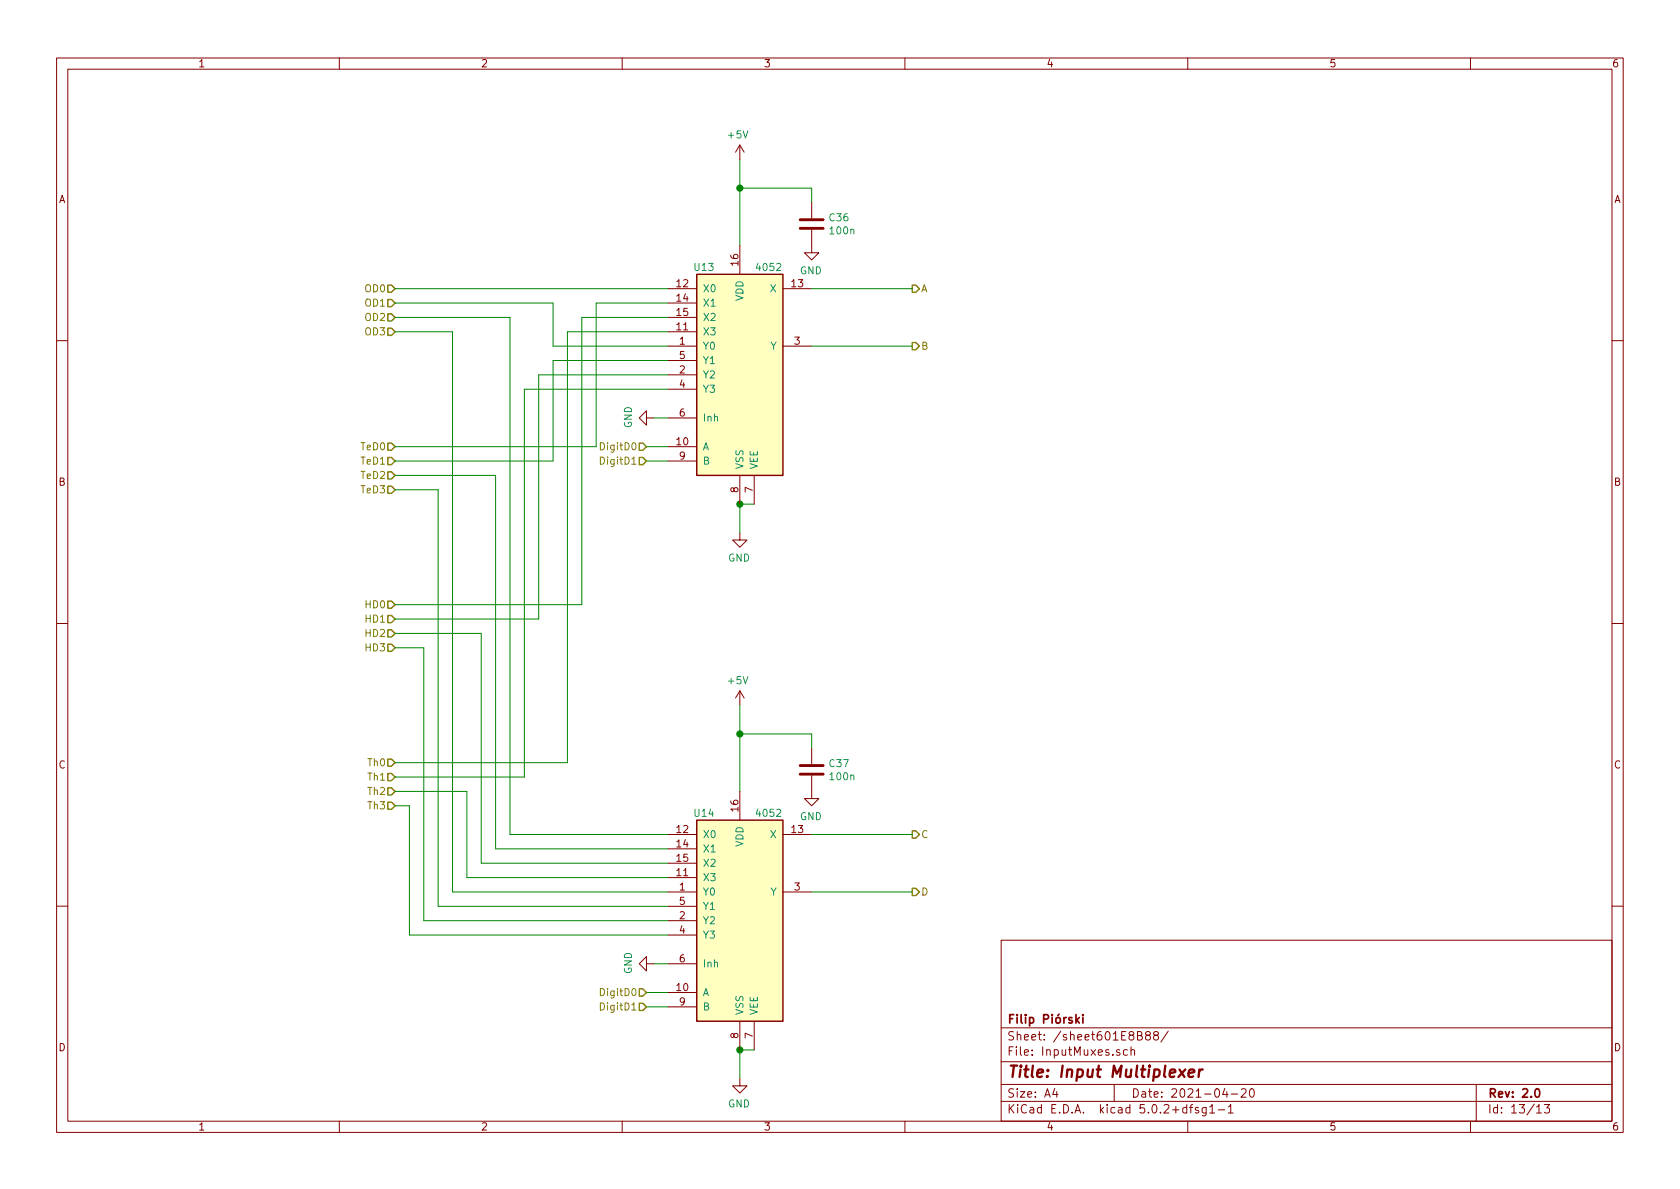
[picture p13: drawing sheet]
EESchema Schematic File Version 4
LIBS:XYgen-cache
EELAYER 26 0
EELAYER END
$Descr A4 11693 8268
encoding utf-8
Sheet 13 13
Title "Input Multiplexer"
Date "2021-04-20"
Rev "2.0"
Comp "Filip Piórski"
Comment1 ""
Comment2 ""
Comment3 ""
Comment4 ""
$EndDescr
Wire Wire Line
	4650 7000 4500 7000
Wire Wire Line
	4650 6900 4500 6900
Wire Wire Line
	4650 3200 4500 3200
Wire Wire Line
	4650 3100 4500 3100
Wire Wire Line
	2850 6500 4650 6500
Wire Wire Line
	2850 5600 2850 6500
Wire Wire Line
	2950 6400 4650 6400
Wire Wire Line
	4650 6300 3050 6300
Wire Wire Line
	3150 6200 4650 6200
Wire Wire Line
	3250 6100 4650 6100
Wire Wire Line
	3250 5500 3250 6100
Wire Wire Line
	3350 6000 4650 6000
Wire Wire Line
	3450 5900 4650 5900
Wire Wire Line
	3550 5800 4650 5800
Wire Wire Line
	3650 2700 4650 2700
Wire Wire Line
	3750 2600 4650 2600
Wire Wire Line
	3850 2500 4650 2500
Wire Wire Line
	3850 2400 4650 2400
Wire Wire Line
	3850 2100 3850 2400
Wire Wire Line
	3950 2300 4650 2300
Wire Wire Line
	4050 2200 4650 2200
Wire Wire Line
	4150 2100 4650 2100
Wire Wire Line
	4550 6700 4650 6700
$Comp
L power:GND #PWR?
U 1 1
P 4550 6700
AR Path="/602B40FB" Ref="#PWR?"  Part="1" 
AR Path="/5F9E0DAD/602B40FB" Ref="#PWR?"  Part="1" 
AR Path="/601DE80D/602B40FB" Ref="#PWR?"  Part="1" 
AR Path="/6024326B/602B40FB" Ref="#PWR?"  Part="1" 
AR Path="/601DE80D/6024326B/602B40FB" Ref="#PWR?"  Part="1" 
AR Path="/601E8D62/602B40FB" Ref="#PWR0107"  Part="1" 
F 0 "#PWR0107" H 4550 6450 50  0001 C CNN
F 1 "GND" H 4555 6527 50  0000 C CNN
F 2 "" H 4550 6700 50  0001 C CNN
F 3 "" H 4550 6700 50  0001 C CNN
	1    4550 6700
	0    1    -1   0   
$EndComp
Wire Wire Line
	5150 7300 5250 7300
Wire Wire Line
	5150 7300 5150 7500
$Comp
L power:GND #PWR?
U 1 1
P 5150 7500
AR Path="/602B4103" Ref="#PWR?"  Part="1" 
AR Path="/5F9E0DAD/602B4103" Ref="#PWR?"  Part="1" 
AR Path="/601DE80D/602B4103" Ref="#PWR?"  Part="1" 
AR Path="/6024326B/602B4103" Ref="#PWR?"  Part="1" 
AR Path="/601DE80D/6024326B/602B4103" Ref="#PWR?"  Part="1" 
AR Path="/601E8D62/602B4103" Ref="#PWR0111"  Part="1" 
F 0 "#PWR0111" H 5150 7250 50  0001 C CNN
F 1 "GND" H 5155 7327 50  0000 C CNN
F 2 "" H 5150 7500 50  0001 C CNN
F 3 "" H 5150 7500 50  0001 C CNN
	1    5150 7500
	-1   0    0    -1  
$EndComp
$Comp
L power:GND #PWR?
U 1 1
P 5650 5500
AR Path="/602B4109" Ref="#PWR?"  Part="1" 
AR Path="/5F9E0DAD/602B4109" Ref="#PWR?"  Part="1" 
AR Path="/601DE80D/602B4109" Ref="#PWR?"  Part="1" 
AR Path="/6024326B/602B4109" Ref="#PWR?"  Part="1" 
AR Path="/601DE80D/6024326B/602B4109" Ref="#PWR?"  Part="1" 
AR Path="/601E8D62/602B4109" Ref="#PWR0113"  Part="1" 
F 0 "#PWR0113" H 5650 5250 50  0001 C CNN
F 1 "GND" H 5655 5327 50  0000 C CNN
F 2 "" H 5650 5500 50  0001 C CNN
F 3 "" H 5650 5500 50  0001 C CNN
	1    5650 5500
	-1   0    0    -1  
$EndComp
Wire Wire Line
	5150 4900 5150 5100
$Comp
L power:+5V #PWR?
U 1 1
P 5150 4900
AR Path="/602B4110" Ref="#PWR?"  Part="1" 
AR Path="/5F9E0DAD/602B4110" Ref="#PWR?"  Part="1" 
AR Path="/601DE80D/602B4110" Ref="#PWR?"  Part="1" 
AR Path="/6024326B/602B4110" Ref="#PWR?"  Part="1" 
AR Path="/601DE80D/6024326B/602B4110" Ref="#PWR?"  Part="1" 
AR Path="/601E8D62/602B4110" Ref="#PWR0110"  Part="1" 
F 0 "#PWR0110" H 5150 4750 50  0001 C CNN
F 1 "+5V" H 5165 5073 50  0000 C CNN
F 2 "" H 5150 4900 50  0001 C CNN
F 3 "" H 5150 4900 50  0001 C CNN
	1    5150 4900
	-1   0    0    -1  
$EndComp
Wire Wire Line
	5150 5100 5650 5100
Wire Wire Line
	5650 5100 5650 5200
Connection ~ 5150 5100
Wire Wire Line
	5150 5500 5150 5100
$Comp
L Device:C C?
U 1 1
P 5650 5350
AR Path="/602B411A" Ref="C?"  Part="1" 
AR Path="/6024326B/602B411A" Ref="C?"  Part="1" 
AR Path="/601DE80D/6024326B/602B411A" Ref="C?"  Part="1" 
AR Path="/601E8D62/602B411A" Ref="C37"  Part="1" 
F 0 "C37" H 5765 5396 50  0000 L CNN
F 1 "100n" H 5765 5305 50  0000 L CNN
F 2 "Capacitor_SMD:C_0805_2012Metric_Pad1.15x1.40mm_HandSolder" H 5688 5200 50  0001 C CNN
F 3 "~" H 5650 5350 50  0001 C CNN
	1    5650 5350
	1    0    0    -1  
$EndComp
Connection ~ 5150 7300
$Comp
L 4xxx:4052 U?
U 1 1
P 5150 6400
AR Path="/602B4122" Ref="U?"  Part="1" 
AR Path="/6024326B/602B4122" Ref="U?"  Part="1" 
AR Path="/601DE80D/6024326B/602B4122" Ref="U?"  Part="1" 
AR Path="/601E8D62/602B4122" Ref="U14"  Part="1" 
F 0 "U14" H 4900 7150 50  0000 C CNN
F 1 "4052" H 5350 7150 50  0000 C CNN
F 2 "Package_SO:TSSOP-16_4.4x5mm_P0.65mm" H 5150 6400 50  0001 C CNN
F 3 "http://www.intersil.com/content/dam/Intersil/documents/cd40/cd4051bms-52bms-53bms.pdf" H 5150 6400 50  0001 C CNN
	1    5150 6400
	1    0    0    -1  
$EndComp
Wire Wire Line
	4550 2900 4650 2900
$Comp
L power:GND #PWR?
U 1 1
P 4550 2900
AR Path="/602B412A" Ref="#PWR?"  Part="1" 
AR Path="/5F9E0DAD/602B412A" Ref="#PWR?"  Part="1" 
AR Path="/601DE80D/602B412A" Ref="#PWR?"  Part="1" 
AR Path="/6024326B/602B412A" Ref="#PWR?"  Part="1" 
AR Path="/601DE80D/6024326B/602B412A" Ref="#PWR?"  Part="1" 
AR Path="/601E8D62/602B412A" Ref="#PWR0106"  Part="1" 
F 0 "#PWR0106" H 4550 2650 50  0001 C CNN
F 1 "GND" H 4555 2727 50  0000 C CNN
F 2 "" H 4550 2900 50  0001 C CNN
F 3 "" H 4550 2900 50  0001 C CNN
	1    4550 2900
	0    1    -1   0   
$EndComp
Wire Wire Line
	5150 3500 5250 3500
Wire Wire Line
	5150 3500 5150 3700
$Comp
L power:GND #PWR?
U 1 1
P 5150 3700
AR Path="/602B4132" Ref="#PWR?"  Part="1" 
AR Path="/5F9E0DAD/602B4132" Ref="#PWR?"  Part="1" 
AR Path="/601DE80D/602B4132" Ref="#PWR?"  Part="1" 
AR Path="/6024326B/602B4132" Ref="#PWR?"  Part="1" 
AR Path="/601DE80D/6024326B/602B4132" Ref="#PWR?"  Part="1" 
AR Path="/601E8D62/602B4132" Ref="#PWR0109"  Part="1" 
F 0 "#PWR0109" H 5150 3450 50  0001 C CNN
F 1 "GND" H 5155 3527 50  0000 C CNN
F 2 "" H 5150 3700 50  0001 C CNN
F 3 "" H 5150 3700 50  0001 C CNN
	1    5150 3700
	-1   0    0    -1  
$EndComp
$Comp
L power:GND #PWR?
U 1 1
P 5650 1700
AR Path="/602B4138" Ref="#PWR?"  Part="1" 
AR Path="/5F9E0DAD/602B4138" Ref="#PWR?"  Part="1" 
AR Path="/601DE80D/602B4138" Ref="#PWR?"  Part="1" 
AR Path="/6024326B/602B4138" Ref="#PWR?"  Part="1" 
AR Path="/601DE80D/6024326B/602B4138" Ref="#PWR?"  Part="1" 
AR Path="/601E8D62/602B4138" Ref="#PWR0112"  Part="1" 
F 0 "#PWR0112" H 5650 1450 50  0001 C CNN
F 1 "GND" H 5655 1527 50  0000 C CNN
F 2 "" H 5650 1700 50  0001 C CNN
F 3 "" H 5650 1700 50  0001 C CNN
	1    5650 1700
	-1   0    0    -1  
$EndComp
Wire Wire Line
	5150 1100 5150 1300
$Comp
L power:+5V #PWR?
U 1 1
P 5150 1100
AR Path="/602B413F" Ref="#PWR?"  Part="1" 
AR Path="/5F9E0DAD/602B413F" Ref="#PWR?"  Part="1" 
AR Path="/601DE80D/602B413F" Ref="#PWR?"  Part="1" 
AR Path="/6024326B/602B413F" Ref="#PWR?"  Part="1" 
AR Path="/601DE80D/6024326B/602B413F" Ref="#PWR?"  Part="1" 
AR Path="/601E8D62/602B413F" Ref="#PWR0108"  Part="1" 
F 0 "#PWR0108" H 5150 950 50  0001 C CNN
F 1 "+5V" H 5165 1273 50  0000 C CNN
F 2 "" H 5150 1100 50  0001 C CNN
F 3 "" H 5150 1100 50  0001 C CNN
	1    5150 1100
	-1   0    0    -1  
$EndComp
Wire Wire Line
	5150 1300 5650 1300
Wire Wire Line
	5650 1300 5650 1400
Connection ~ 5150 1300
Wire Wire Line
	5150 1700 5150 1300
$Comp
L Device:C C?
U 1 1
P 5650 1550
AR Path="/602B4149" Ref="C?"  Part="1" 
AR Path="/6024326B/602B4149" Ref="C?"  Part="1" 
AR Path="/601DE80D/6024326B/602B4149" Ref="C?"  Part="1" 
AR Path="/601E8D62/602B4149" Ref="C36"  Part="1" 
F 0 "C36" H 5765 1596 50  0000 L CNN
F 1 "100n" H 5765 1505 50  0000 L CNN
F 2 "Capacitor_SMD:C_0805_2012Metric_Pad1.15x1.40mm_HandSolder" H 5688 1400 50  0001 C CNN
F 3 "~" H 5650 1550 50  0001 C CNN
	1    5650 1550
	1    0    0    -1  
$EndComp
Connection ~ 5150 3500
$Comp
L 4xxx:4052 U?
U 1 1
P 5150 2600
AR Path="/602B4151" Ref="U?"  Part="1" 
AR Path="/6024326B/602B4151" Ref="U?"  Part="1" 
AR Path="/601DE80D/6024326B/602B4151" Ref="U?"  Part="1" 
AR Path="/601E8D62/602B4151" Ref="U13"  Part="1" 
F 0 "U13" H 4900 3350 50  0000 C CNN
F 1 "4052" H 5350 3350 50  0000 C CNN
F 2 "Package_SO:TSSOP-16_4.4x5mm_P0.65mm" H 5150 2600 50  0001 C CNN
F 3 "http://www.intersil.com/content/dam/Intersil/documents/cd40/cd4051bms-52bms-53bms.pdf" H 5150 2600 50  0001 C CNN
	1    5150 2600
	1    0    0    -1  
$EndComp
Text HLabel 2750 2000 0    50   Input ~ 0
OD0
Text HLabel 2750 2100 0    50   Input ~ 0
OD1
Text HLabel 2750 2200 0    50   Input ~ 0
OD2
Text HLabel 2750 2300 0    50   Input ~ 0
OD3
Text HLabel 2750 3100 0    50   Input ~ 0
TeD0
Text HLabel 2750 3200 0    50   Input ~ 0
TeD1
Text HLabel 2750 3300 0    50   Input ~ 0
TeD2
Text HLabel 2750 3400 0    50   Input ~ 0
TeD3
Text HLabel 2750 4200 0    50   Input ~ 0
HD0
Text HLabel 2750 4300 0    50   Input ~ 0
HD1
Text HLabel 2750 4400 0    50   Input ~ 0
HD2
Text HLabel 2750 4500 0    50   Input ~ 0
HD3
Text HLabel 2750 5300 0    50   Input ~ 0
Th0
Text HLabel 2750 5400 0    50   Input ~ 0
Th1
Text HLabel 2750 5500 0    50   Input ~ 0
Th2
Text HLabel 2750 5600 0    50   Input ~ 0
Th3
Text HLabel 6350 2000 2    50   Output ~ 0
A
Text HLabel 6350 2400 2    50   Output ~ 0
B
Text HLabel 6350 5800 2    50   Output ~ 0
C
Text HLabel 6350 6200 2    50   Output ~ 0
D
Wire Wire Line
	2950 4500 2950 6400
Wire Wire Line
	3350 4400 3350 6000
Wire Wire Line
	3650 2700 3650 5400
Wire Wire Line
	3950 2300 3950 5300
Wire Wire Line
	3750 2600 3750 4300
Wire Wire Line
	4050 2200 4050 4200
Wire Wire Line
	3050 3400 3050 6300
Wire Wire Line
	3450 3300 3450 5900
Wire Wire Line
	3850 3200 3850 2500
Wire Wire Line
	4150 2100 4150 3100
Wire Wire Line
	3150 2300 3150 6200
Wire Wire Line
	3550 2200 3550 5800
Text HLabel 4500 3100 0    50   Input ~ 0
DigitD0
Text HLabel 4500 3200 0    50   Input ~ 0
DigitD1
Text HLabel 4500 6900 0    50   Input ~ 0
DigitD0
Text HLabel 4500 7000 0    50   Input ~ 0
DigitD1
Wire Wire Line
	2750 2000 4650 2000
Wire Wire Line
	2750 2100 3850 2100
Wire Wire Line
	2750 2200 3550 2200
Wire Wire Line
	2750 2300 3150 2300
Wire Wire Line
	2750 3100 4150 3100
Wire Wire Line
	2750 3200 3850 3200
Wire Wire Line
	2750 3300 3450 3300
Wire Wire Line
	2750 3400 3050 3400
Wire Wire Line
	2750 4200 4050 4200
Wire Wire Line
	2750 4300 3750 4300
Wire Wire Line
	2750 4400 3350 4400
Wire Wire Line
	2750 4500 2950 4500
Wire Wire Line
	2750 5600 2850 5600
Wire Wire Line
	2750 5500 3250 5500
Wire Wire Line
	2750 5400 3650 5400
Wire Wire Line
	2750 5300 3950 5300
Wire Wire Line
	5650 5800 6350 5800
Wire Wire Line
	5650 6200 6350 6200
Wire Wire Line
	5650 2000 6350 2000
Wire Wire Line
	5650 2400 6350 2400
$EndSCHEMATC
